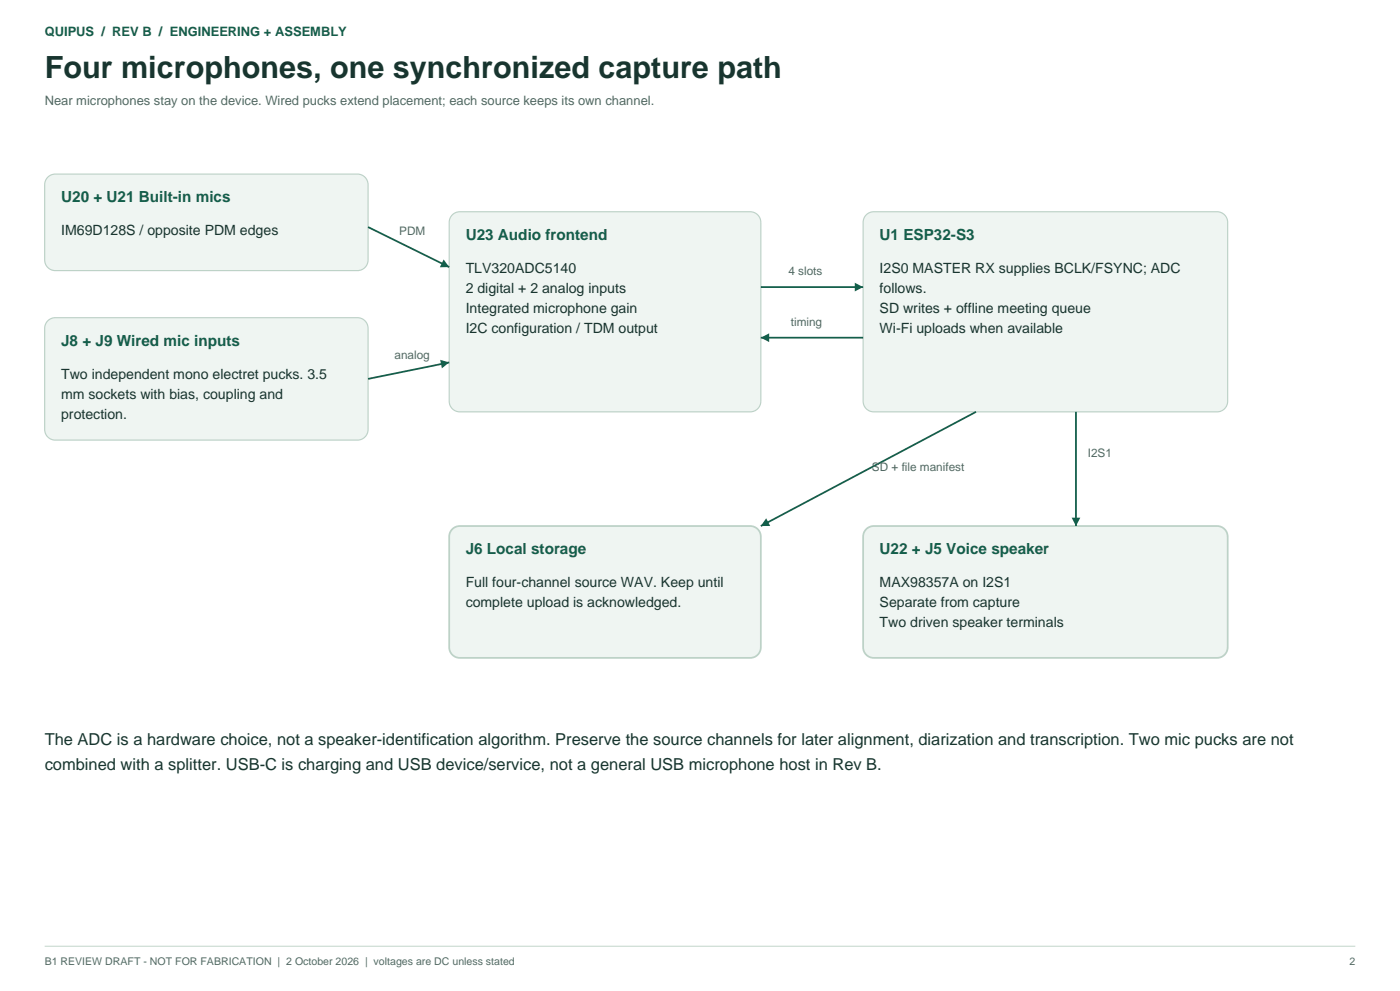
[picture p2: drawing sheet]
<svg xmlns="http://www.w3.org/2000/svg" width="420mm" height="297mm" viewBox="0 0 420 297" stroke-linecap="round" stroke-linejoin="round" font-family="sans-serif">
<defs><g id="words">
<text font-size="9.2" fill="#18352f" x="13.4" y="23.3">Four microphones, one synchronized capture path</text>
<g font-size="4.9" fill="#18352f">
<text x="13.4" y="223.3">The ADC is a hardware choice, not a speaker-identification algorithm. Preserve the source channels for later alignment, diarization and transcription. Two mic pucks are not</text>
<text x="13.4" y="230.7">combined with a splitter. USB-C is charging and USB device/service, not a general USB microphone host in Rev B.</text>
</g>
<g font-size="4.6" fill="#135f4b">
<text x="18.3" y="60.6">U20 + U21 Built-in mics</text>
<text x="139.7" y="71.9">U23 Audio frontend</text>
<text x="263.9" y="71.9">U1 ESP32-S3</text>
<text x="18.3" y="103.7">J8 + J9 Wired mic inputs</text>
<text x="139.7" y="166.1">J6 Local storage</text>
<text x="263.9" y="166.1">U22 + J5 Voice speaker</text>
</g>
<g font-size="4.2" fill="#18352f">
<text x="18.3" y="70.5">IM69D128S / opposite PDM edges</text>
<text x="139.7" y="81.8">TLV320ADC5140</text>
<text x="263.9" y="81.8">I2S0 MASTER RX supplies BCLK/FSYNC; ADC</text>
<text x="139.7" y="87.8">2 digital + 2 analog inputs</text>
<text x="263.9" y="87.8">follows.</text>
<text x="139.7" y="93.8">Integrated microphone gain</text>
<text x="263.9" y="93.8">SD writes + offline meeting queue</text>
<text x="139.7" y="99.8">I2C configuration / TDM output</text>
<text x="263.9" y="99.8">Wi-Fi uploads when available</text>
<text x="18.3" y="113.6">Two independent mono electret pucks. 3.5</text>
<text x="18.3" y="119.6">mm sockets with bias, coupling and</text>
<text x="18.3" y="125.6">protection.</text>
<text x="139.7" y="176">Full four-channel source WAV. Keep until</text>
<text x="263.9" y="176">MAX98357A on I2S1</text>
<text x="139.7" y="182">complete upload is acknowledged.</text>
<text x="263.9" y="182">Separate from capture</text>
<text x="263.9" y="188">Two driven speaker terminals</text>
</g>
<text font-size="3.9" fill="#135f4b" x="13.4" y="10.9">QUIPUS / REV B / ENGINEERING + ASSEMBLY</text>
<text font-size="3.9" fill="#556961" x="13.4" y="31.4">Near microphones stay on the device. Wired pucks extend placement; each source keeps its own channel.</text>
<g font-size="3.5" fill="#556961">
<text x="119.8" y="70.5">PDM</text>
<text x="236.5" y="82.5">4 slots</text>
<text x="237.2" y="97.7">timing</text>
<text x="118.4" y="107.6">analog</text>
<text x="326.3" y="137">I2S1</text>
<text x="261.6" y="141.2">SD + file manifest</text>
</g>
<g font-size="3.2" fill="#556961">
<text x="13.4" y="289.2">B1 REVIEW DRAFT - NOT FOR FABRICATION | 2 October 2026 | voltages are DC unless stated</text>
<text x="404.8" y="289.2">2</text>
</g>
</g></defs>
<path d="M13.4 283.6h393.2" fill="none" stroke="#cbdbd2" stroke-width=".35"/>
<g fill="#eff5f2" stroke="#bdd2c7" stroke-width=".35">
<path d="M14.3 53.1a3.2 3.2 0 0 1 2.3-.9h90.6a3.2 3.2 0 0 1 3.2 3.1v22.6a3.2 3.2 0 0 1-3.2 3.2h-90.6a3.2 3.2 0 0 1-3.2-3.2v-22.6a3.2 3.2 0 0 1 .9-2.2z" fill-rule="evenodd"/>
<path d="M14.3 96.1a3.2 3.2 0 0 1 2.3-.9h90.6a3.2 3.2 0 0 1 3.2 3.2v30.3a3.2 3.2 0 0 1-3.2 3.2h-90.6a3.2 3.2 0 0 1-3.2-3.2v-30.3a3.2 3.2 0 0 1 .9-2.3z" fill-rule="evenodd"/>
<path d="M135.7 64.4a3.2 3.2 0 0 1 2.2-.9h87.2a3.2 3.2 0 0 1 3.1 3.1v53.7a3.2 3.2 0 0 1-3.1 3.1h-87.2a3.2 3.2 0 0 1-3.1-3.1v-53.7a3.2 3.2 0 0 1 .9-2.2z" fill-rule="evenodd"/>
<path d="M259.9 64.4a3.2 3.2 0 0 1 2.2-.9h103a3.2 3.2 0 0 1 3.2 3.1v53.7a3.2 3.2 0 0 1-3.2 3.1h-103a3.2 3.2 0 0 1-3.2-3.1v-53.7a3.2 3.2 0 0 1 1-2.2z" fill-rule="evenodd"/>
</g>
<path d="M110.4 68l24.4 12" fill="none" stroke="#135f4b" stroke-width=".53"/>
<path d="M133.1 77.8l1.7 2.2-2.9 .1z" fill="#135f4b"/>
<path d="M134.8 108.6l-24.4 5" fill="none" stroke="#135f4b" stroke-width=".53"/>
<path d="M132 107.8l2.8 .8-2.2 1.8z" fill="#135f4b"/>
<path d="M228.2 86h30.7" fill="none" stroke="#135f4b" stroke-width=".53"/>
<path d="M256.4 84.7l2.5 1.3-2.5 1.3z" fill="#135f4b"/>
<path d="M228.2 101.2h30.7" fill="none" stroke="#135f4b" stroke-width=".53"/>
<path d="M228.2 101.2l2.6-1.3v2.6z" fill="#135f4b"/>
<g fill="#eff5f2" stroke="#bdd2c7" stroke-width=".53">
<path d="M135.7 158.6a3.2 3.2 0 0 1 2.2-.9h87.2a3.2 3.2 0 0 1 3.1 3.1v33.2a3.2 3.2 0 0 1-3.1 3.2h-87.2a3.2 3.2 0 0 1-3.1-3.2v-33.2a3.2 3.2 0 0 1 .9-2.2z" fill-rule="evenodd"/>
<path d="M259.9 158.6a3.2 3.2 0 0 1 2.2-.9h103a3.2 3.2 0 0 1 3.2 3.1v33.2a3.2 3.2 0 0 1-3.2 3.2h-103a3.2 3.2 0 0 1-3.2-3.2v-33.2a3.2 3.2 0 0 1 1-2.2z" fill-rule="evenodd"/>
</g>
<path d="M292.8 123.4l-64.6 34.3" fill="none" stroke="#135f4b" stroke-width=".53"/>
<path d="M229.8 155.3l1.3 2.3-2.9 .1z" fill="#135f4b"/>
<path d="M322.8 123.4v34.3" fill="none" stroke="#135f4b" stroke-width=".53"/>
<path d="M321.5 155.1h2.6l-1.3 2.6z" fill="#135f4b"/>
<use href="#words"/>
</svg>
